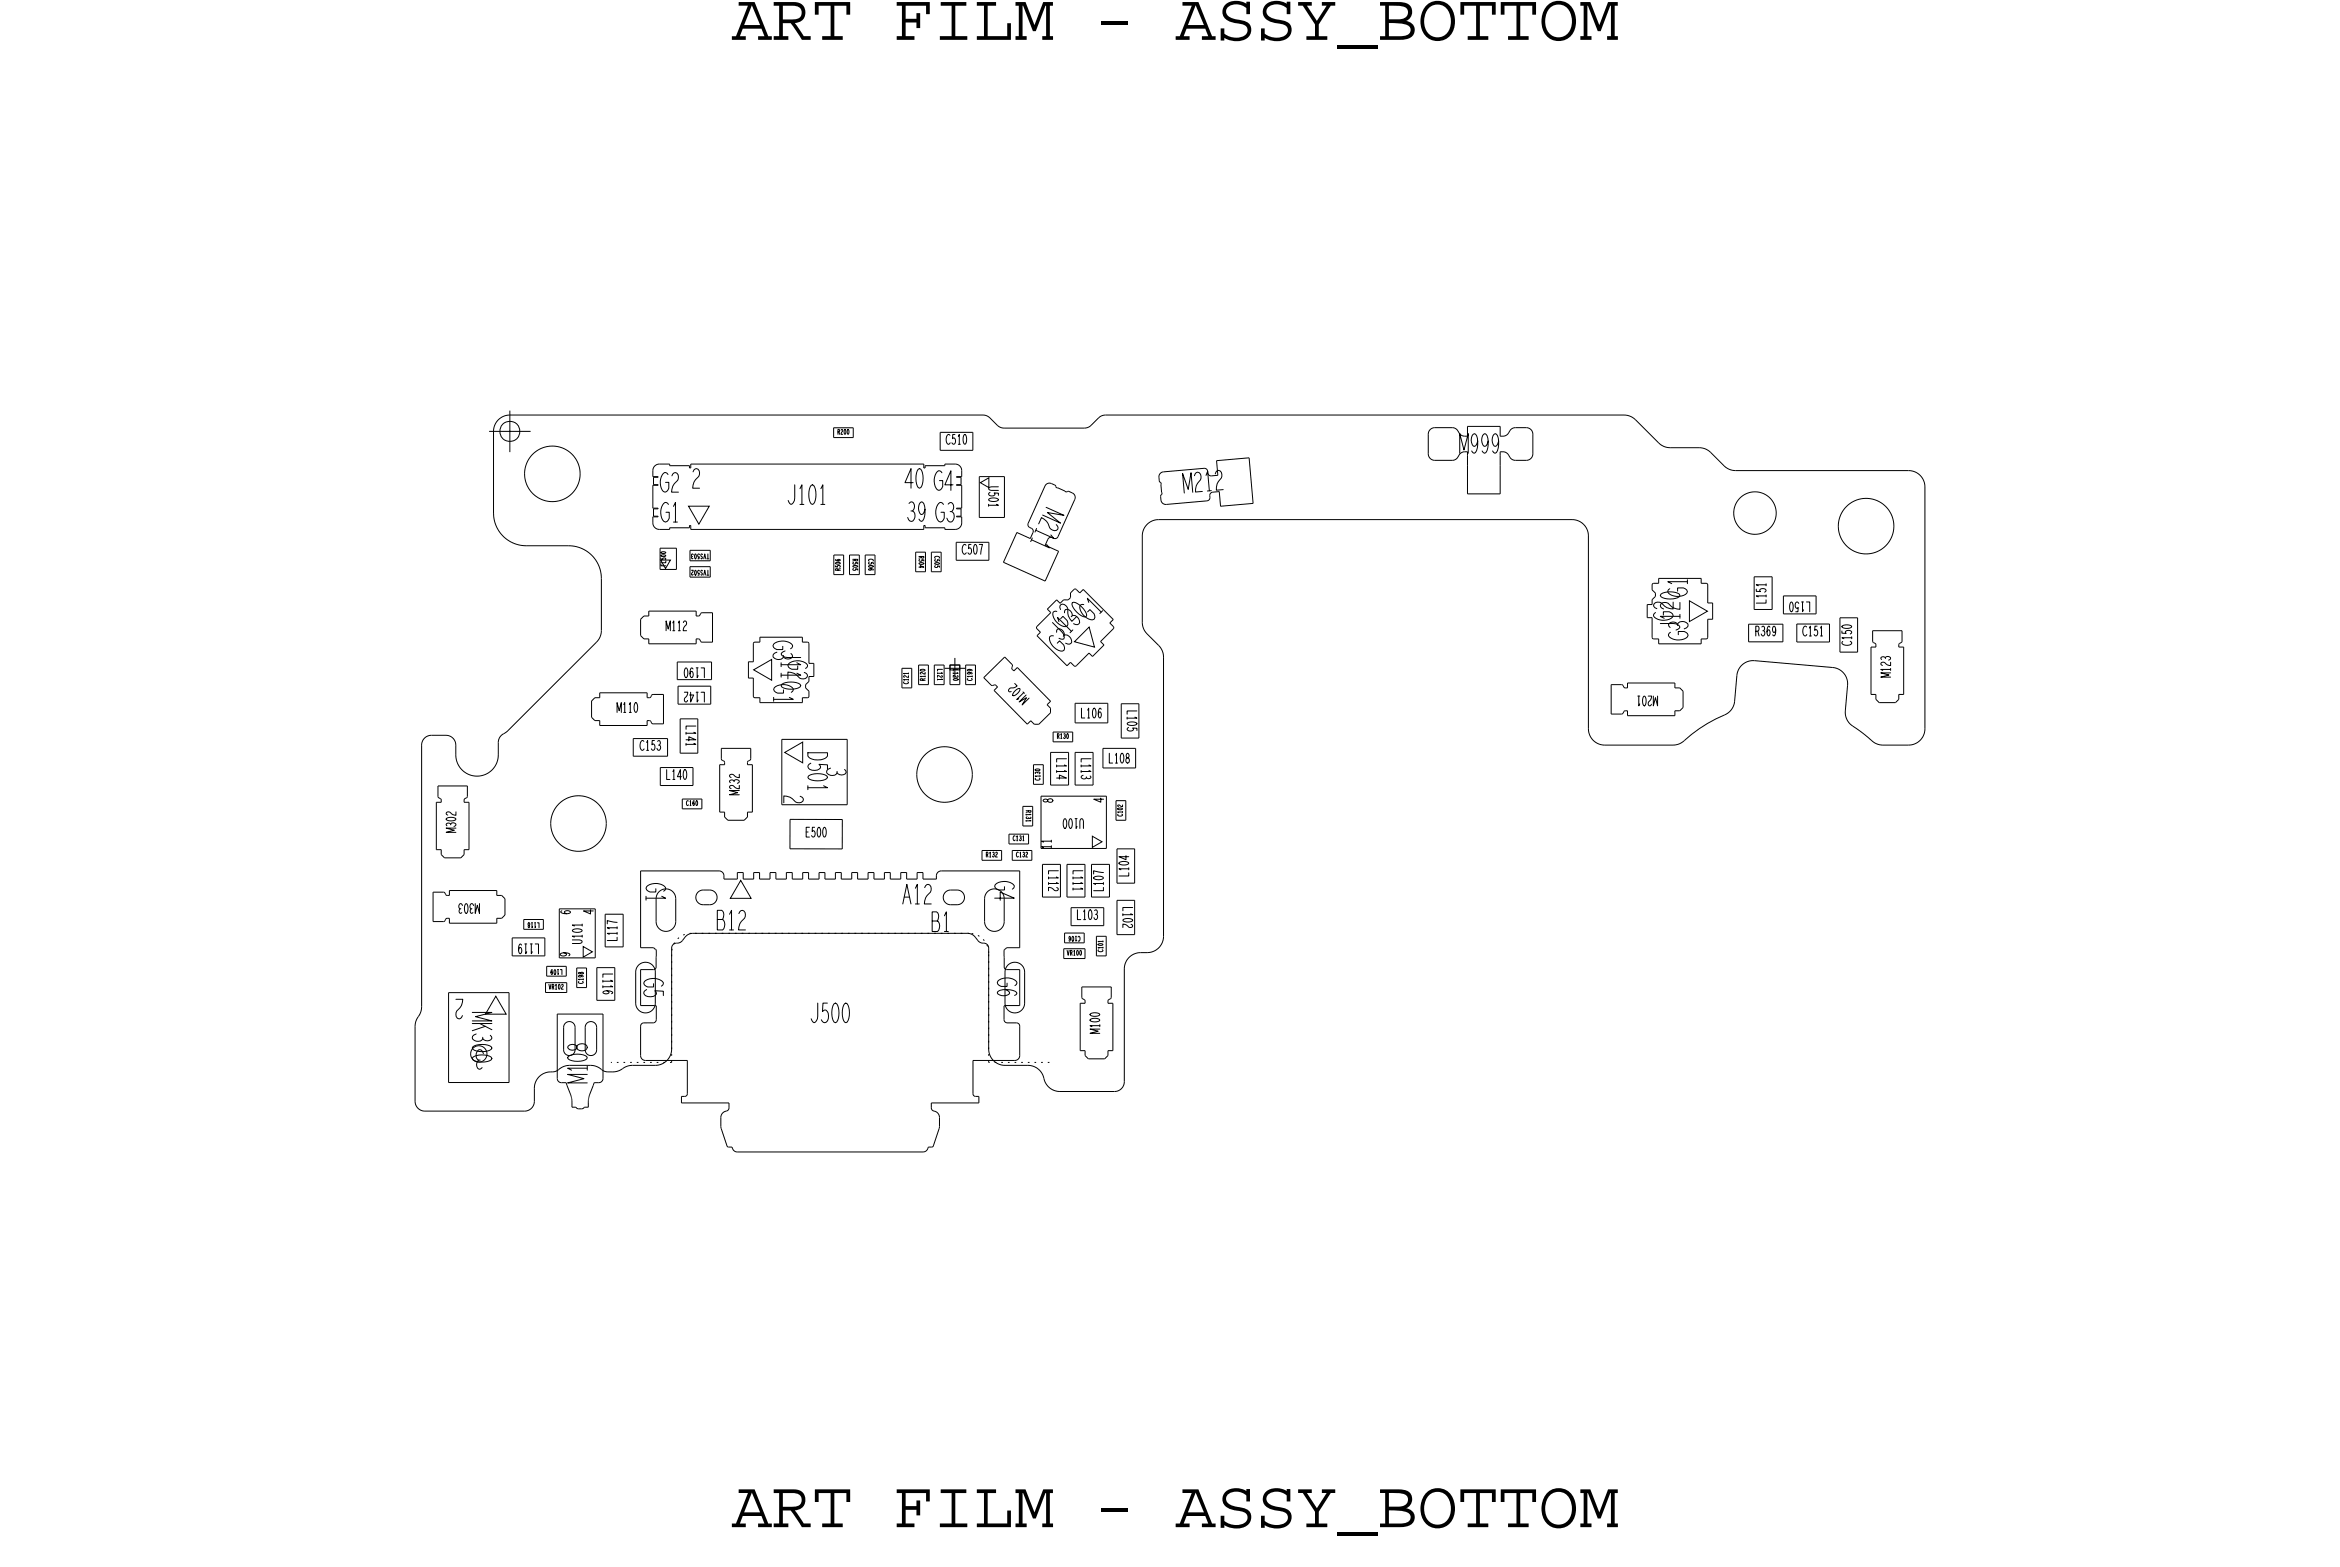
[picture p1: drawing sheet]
<svg xmlns="http://www.w3.org/2000/svg" width="72mm" height="48mm" viewBox="0 0 72 48" stroke-linecap="round" stroke-linejoin="round" font-family="sans-serif">
<defs><g id="words">
<g font-size="2.1">
<text x="22.4" y="1.2">ART FILM - ASSY_BOTTOM</text>
<text x="22.4" y="46.7">ART FILM - ASSY_BOTTOM</text>
</g>
<g font-size=".6">
<text x="20.2" y="15.1">G2</text>
<text x="20.2" y="16">G1</text>
<text x="27.7" y="14.9">40 G4</text>
<text x="27.7" y="16">39 G3</text>
<text x="32" y="15.5" transform="rotate(114 32 15.5)">M211</text>
<text x="36.2" y="15.1" transform="rotate(-5 36.2 15.1)">M212</text>
<text x="44.6" y="13.9">M999</text>
<text x="24.1" y="20.2" transform="rotate(90 24.1 20.2)">G2</text>
<text x="25.3" y="23.5" transform="rotate(90 25.3 23.5)">3</text>
<text x="32.4" y="20" transform="rotate(-45 32.4 20)">G3</text>
<text x="32.4" y="19.7" transform="rotate(-45 32.4 19.7)">J130</text>
<text x="32.5" y="19.3" transform="rotate(-45 32.5 19.3)">G2</text>
<text x="33.4" y="19.1" transform="rotate(-45 33.4 19.1)">G1</text>
<text x="51.2" y="19" transform="rotate(-90 51.2 19)">G2</text>
<text x="21.9" y="28.5">B12</text>
<text x="27.6" y="27.7">A12</text>
<text x="28.5" y="28.5">B1</text>
<text x="14.8" y="32.1" transform="rotate(-180 14.8 32.1)">3</text>
<text x="18" y="33.2" transform="rotate(-90 18 33.2)">M108</text>
</g>
<g font-size=".3">
<text x="31.5" y="21.4" transform="rotate(-135 31.5 21.4)">M102</text>
<text x="33.1" y="23.2" transform="rotate(90 33.1 23.2)">L113</text>
<text x="32.2" y="26" transform="rotate(-90 32.2 26)">11</text>
<text x="32.8" y="26.6" transform="rotate(90 32.8 26.6)">L111</text>
</g>
</g></defs>
<!-- layer: Board Outline -->
<g fill="none" stroke="#000" stroke-width=".03">
<path d="M15.1 13.2v2.5zM15.1 15.7a1 1 0 0 0 1 1M15.6 12.7h14.5zM15.6 12.7l-.3 .1-.2 .4M16.1 16.7h1.3zM17.4 16.7a1 1 0 0 1 1 1M18.4 17.7v1.6zM18.4 19.3l-.1 .3M30.1 12.7l.2 .1M30.3 12.8l.2 .2zM30.5 13l.2 .1M30.7 13.1h2.5z"/>
<path d="M33.4 13l.2-.2zM33.4 13l-.2 .1M33.8 12.7h15.9zM33.8 12.7l-.2 .1M35 16.4v2.6zM35 19l.1 .4M35.1 19.4l.4 .4zM35.5 15.9l-.4 .1-.1 .4M35.5 15.9h12.6zM35.5 19.8l.1 .3M48.1 15.9l.4 .2 .1 .3M48.6 16.4v5.9z"/>
<path d="M49.7 12.7l.3 .1M50 12.8l.7 .8zM50.8 13.6l.3 .1M51.1 13.7h.9zM52 13.7l.3 .1M52.3 13.8l.4 .5zM52.8 14.3l.3 .1M53.1 14.4h5.3zM58.4 14.4l.4 .2 .1 .3M58.9 14.9v7.4zM12.7 31.4v2.3zM12.7 33.7l.1 .2 .2 .1"/>
<path d="M12.9 22.8v8zM12.9 30.8l-.2 .6M13 34h3zM13.2 22.5h.4zM13.2 22.5l-.2 .1-.1 .2M13.6 22.5l.3 .1v.2M13.9 22.8v.3zM13.9 23.1l.2 .4 .5 .2 .4-.1 .2-.5M15.2 22.7v.4zM15.5 22.4l2.8-2.8zM15.5 22.4l-.2 .1-.1 .2M16.3 33.7v.2l-.3 .1"/>
<path d="M16.3 33.3v.4zM16.8 32.8l-.3 .1-.2 .4M16.9 32.8h.1M17.1 32.7h.1M17.2 31.4v.7zM17.2 32.1l.2 .2 .2-.2M17.2 31.4l.2-.1 .2 .1M17.4 32.6l-.5 .2M17.6 31.4v.7zM17.9 31.4v.7zM17.9 32.1l.2 .2 .2-.2M17.9 31.4l.2-.1 .2 .1"/>
<path d="M18.1 32.6l.3 .1M18.3 31.4v.7zM18.4 32.7h.1M18.4 32.7l.2 .1M18.6 32.8h.2zM19.4 32.6h.7zM19.4 32.6l-.6 .2M19.4 29.7l.1-.2 .2-.1 .3 .1 .1 .2M19.5 29.7v1zM19.5 30.7v.2l.2 .1 .3-.1 .1-.2M20.1 29.7v1zM20.1 27.5l.1-.2 .2-.1 .2 .1 .1 .2"/>
<path d="M20.1 27.5v.7zM20.1 28.2l.1 .2 .2 .1 .2-.1 .1-.2M20.5 32.1l-.1 .4-.3 .1M20.6 29v3.1zM20.7 27.5v.7zM20.7 28.9l-.1 .1M20.7 28.9h.1M20.9 28.8l-.2 .1M21 28.7l-.1 .1zM21.2 28.6l-.2 .1M21.2 28.6h8.4zM21.5 27.2h.2z"/>
<path d="M21.5 27.7h.2zM21.5 27.2l-.1 .1-.1 .2 .1 .1 .1 .1M21.7 27.2l.2 .1v.2v.1l-.2 .1M29.1 27.2h.2zM29.1 27.7h.2zM29.1 27.2l-.2 .1v.2v.1l.2 .1M29.3 27.2l.1 .1 .1 .2-.1 .1-.1 .1M29.6 28.6l.2 .1M29.8 28.7l.1 .1zM29.9 28.8l.3 .1 .1 .1M30.1 28.9h.1M30.1 27.5l.1-.2 .2-.1 .2 .1 .1 .2"/>
<path d="M30.1 27.5v.7zM30.1 28.2l.1 .2 .2 .1 .2-.1 .1-.2M30.3 29v3.1zM30.3 32.1l.1 .3 .3 .2M30.7 27.5v.7zM30.7 29.7l.1-.2 .2-.1 .3 .1 .1 .2M30.8 29.7v1zM30.8 30.7v.2l.2 .1 .3-.1 .1-.2M30.8 32.6h.7zM31.4 29.7v1zM31.4 32.6l.4 .2 .3 .5 .3 .1M32.4 33.4h1.7z"/>
<path d="M34.4 33.1l-.1 .2-.2 .1M34.4 29.6v3.5zM34.9 29.1l-.3 .2-.2 .3M34.9 29.1h.2zM35.6 28.7l-.2 .3-.3 .1M35.6 20.1v8.5zM48.6 22.3l.1 .3 .4 .2M49.1 22.8h2.1zM51.5 22.7l-.3 .1M53.1 21.5l-.2 .3-.7 .3-.7 .6M53.1 20.7v.8zM53.7 20.2l-.4 .1-.2 .4"/>
<path d="M53.7 20.2l2.4 .2zM56.1 20.4l.3 .2 .1 .4M56.5 21.8l.1 .4 .7 .5 .3 .1M56.5 21v.8zM57.6 22.8h.8zM58.9 22.3l-.2 .4-.3 .1"/>
<circle cx="16.9" cy="14.5" r=".85"/>
<circle cx="53.7" cy="15.7" r=".65"/>
<circle cx="57.1" cy="16.1" r=".85"/>
<circle cx="17.7" cy="25.2" r=".85"/>
<circle cx="28.9" cy="23.7" r=".85"/>
</g>
<!-- layer: Components -->
<g fill="none" stroke="#000" stroke-width=".03">
<path d="M19.6 18.9h.1zM19.6 18.9v.5zM19.6 19.5h.1zM19.7 18.8h.2zM19.7 19.5h.2zM19.9 18.7v.1zM19.9 18.7h1.4zM19.9 19.5v.2zM19.9 19.7h1.4zM20 15.8h.1zM20 14.9h.1zM20 14.6h.1z"/>
<path d="M20 14.4v.2zM20 15.6h.1zM20 14.9v.6zM20 15.8v.2zM20 16l.2 .2M20.2 14.2h.3zM20.2 16.2h.3zM20.2 14.2l-.2 .2M20.2 17.4h.5zM20.2 16.8v.6zM20.2 16.8h.5zM20.2 17.1h.3l-.1 .3z"/>
<path d="M20.5 14.3h.6zM20.5 14.3h.1M20.5 16.2h.6zM20.5 16.2h.1M20.7 16.8v.6zM21.1 15.5h.6l-.3 .5zM21.1 14.3h.1M21.1 16.1h.1M21.1 16.1v.1zM21.1 16.8v.4zM21.1 16.8h.6zM21.1 17.3v.4z"/>
<path d="M21.1 17.3h.6zM21.1 17.2h.6zM21.1 17.7h.6zM21.1 14.2v.1zM21.1 16.2h7.2zM21.1 14.2h7.2zM21.3 19.5h.1zM21.3 18.7v.1zM21.3 18.8h.1zM21.3 19.5v.2zM21.4 19.5v.1M21.4 18.8h.1"/>
<path d="M21.4 19.6h.1M21.5 18.7h.3zM21.5 18.7l-.1 .1M21.5 19.6h.3zM21.7 16.8v.4zM21.7 17.3v.4zM21.8 18.7v.9zM23 19.7v.6zM23.1 19.6l-.1 .1M23.1 19.6h.2zM23.3 19.5h1.3zM23.3 19.5v.1z"/>
<path d="M24.5 19.5v.1zM24.6 19.6h.1zM24.7 19.6l.1 .1M24.8 19.7v.6zM25.5 13.1h.6zM25.5 13.1v.3zM25.5 13.4h.6zM25.5 17v.6zM25.5 17.6h.3zM25.5 17h.3zM25.8 17v.6zM26 17.6h.3z"/>
<path d="M26 17v.6zM26 17h.3zM26.1 13.1v.3zM26.3 17v.6zM26.5 17.6h.3zM26.5 17v.6zM26.5 17h.3zM26.8 17v.6zM28 16.9v.6zM28 17.5h.3zM28 16.9h.3zM28.3 14.2v.1z"/>
<path d="M28.3 16.1v.1zM28.3 14.3h.1M28.3 14.3h.6zM28.3 16.9v.6zM28.5 17.5h.3zM28.5 16.9v.6zM28.5 16.9h.3zM28.8 13.2h1zM28.8 13.2v.6zM28.8 13.8h1zM28.8 16.9v.6zM28.9 14.2h.3z"/>
<path d="M28.9 14.2h.1M28.9 16.2h.3zM28.9 16.2h.1M29.2 14.2l.2 .2M29.3 16.6h1zM29.3 16.6v.5zM29.3 17.1h1zM29.3 14.9h.1zM29.3 15.8h.1zM29.3 14.6h.1zM29.3 15.6h.1zM29.3 14.8h.1z"/>
<path d="M29.4 14.6v.2zM29.4 15.6v.2zM29.4 16l-.2 .2M29.4 14.4v.2zM29.4 14.9v.7zM29.4 15.8v.2zM29.8 13.2v.6zM30 15.8h.7zM30 14.6v1.2zM30 14.6h.7zM30 14.8l.3-.2v.3zM30.3 16.6v.5z"/>
<path d="M30.7 17.2l1.3 .6zM30.7 14.6v1.2zM31.1 16.3l-.4 .9zM31.1 16.3l.4 .2zM31.7 19.2l.5-.5zM31.7 19.5l.9 .9zM31.7 19.2l.1 .1zM31.7 19.2h.1M31.8 19.3l-.1 .2zM32 14.9l-.5 1.1zM32.2 14.8h.1zM32.2 14.8l-.2 .1"/>
<path d="M32.3 14.8l.1 .1M32.4 14.9l.2 .1zM32.4 16.9l-.4 .9zM32.6 15h.1M32.7 15l.1 .1zM32.8 18.1v.2zM32.8 18.3l-.1 .1zM32.8 15.1l.1 .2M32.9 18l-.1 .1zM32.9 18h.1M32.9 15.3l-.5 1.1zM32.9 18l.1 .1z"/>
<path d="M33 18.1l.1-.1zM33.1 18l1 1zM33.3 20l.1 .1zM33.7 19.6l.1 .1zM33.7 19.6l.4-.4zM34 19.1l.1 .1zM34 19.1l.1-.1zM34.1 19.2h.1M35.5 14.6v.1zM35.5 14.7v.1M35.5 15.2v.1zM35.5 14.8v.3z"/>
<path d="M35.5 15.3l.2 .1M35.5 15.1v.1M35.6 14.4l1.2-.1zM35.6 14.4l-.1 .2M35.7 15.4l1.2-.1zM36.8 14.3l.1 .1M37 15.2l-.1 .1M37.2 14.1l1-.1zM37.2 14.1l.1 .4zM37.3 15v.5zM37.3 15.5l1-.1zM38.2 14l.1 1.4z"/>
<path d="M43.7 13.3v.6zM43.7 13.9l.2 .2M43.9 14.1h.5zM43.9 13.1h.5zM43.9 13.1l-.2 .2M44.4 13.1l.2 .1M44.6 13.2h.1M44.6 13.2l.2 .1M44.9 15.1h1zM44.9 14.2v.9zM44.9 14.2h.1M44.9 13.9v.3z"/>
<path d="M44.9 13v.3zM44.9 13h1zM45.9 14.2h.1M45.9 14.2v.9zM45.9 13v.3zM45.9 13.9v.3zM46 13.8l.2 .1M46.2 13.2l-.2 .1M46.2 13.9v.1zM46.2 13.2h.1M46.2 14l.2 .1M46.4 14.1h.3z"/>
<path d="M46.4 13.1h.3zM46.4 13.1l-.2 .1M46.7 13.1l.2 .2M46.9 13.9l-.2 .2M46.9 13.3v.6zM50.4 18.5v.4zM50.4 18.9h.1zM50.4 18.5h.1zM50.5 17.9v.1zM50.5 18l.2 .1zM50.5 18.3v.2zM50.5 18.9v.6z"/>
<path d="M50.5 19.5l.1 .1M50.5 18.3h.2zM50.6 19.6h.2zM50.6 17.8l-.1 .1M50.6 17.8h.2zM50.7 18.1v.1zM50.8 17.7h1.3zM50.8 17.7v.1zM50.8 19.7h1.3zM50.8 19.6v.1zM51.7 18.4l.5 .3-.5 .3zM52.1 17.7v.1z"/>
<path d="M52.1 19.6v.1zM52.1 19.6h.1zM52.1 17.8h.1zM52.2 17.8l.1 .1M52.3 18.9h.1zM52.3 17.9v.6zM52.3 18.9v.6zM52.3 18.5h.1zM52.3 19.5l-.1 .1M52.4 18.5v.4zM53.5 19.1v.5zM53.5 19.1h1.1z"/>
<path d="M53.5 19.6h1.1zM53.7 18.6h.5zM53.7 17.7v1zM53.7 17.7h.5zM54.2 17.6v1zM54.6 19.1v.5zM54.6 18.2h1zM54.6 18.8h1zM54.6 18.2v.6zM55 19.1h1zM55 19.1v.5zM55 19.6h1z"/>
<path d="M55.6 18.2v.6zM56 19.1v.5zM56.3 20h.5zM56.3 18.9v1.1zM56.3 18.9h.5zM56.8 18.9v1.1zM57.2 19.8v1.4zM57.2 19.8h.2zM57.3 19.3v.3zM57.3 19.3h.9zM57.3 19.6v.1M57.4 19.7h.1"/>
<path d="M57.4 19.7v.1zM58.1 19.7v.1zM58.1 19.8h.1zM58.2 19.7h.1M58.1 19.7h.1M58.2 19.6v.1M58.2 19.3v.3zM58.2 19.8v1.4zM13.3 27.3v.9zM13.3 27.3h.3zM13.3 28.2h.3zM13.4 24.5h.1z"/>
<path d="M13.4 24.6v1.4zM13.4 26h.1zM13.4 24.1v.3zM13.4 24h.9zM13.4 24.4h.1M13.5 24.4h.1M13.5 24.4v.1M13.5 24.5h.1M13.5 26v.1zM13.5 26.2h.1zM13.6 27.3h.1M13.6 26.2h.5z"/>
<path d="M13.6 28.2h.1M13.6 28.1h.1M13.6 27.4h.1M13.7 28.1h.1zM13.7 27.4h.1zM13.7 28.1h-.1M13.7 30.4h1.9zM13.7 30.4v2.7zM13.7 33.1h1.9zM13.8 28.1v.1zM13.8 27.3v.1zM13.8 27.3h1.4z"/>
<path d="M13.8 28.2h1.4zM14.2 24.5v.1zM14.2 24.5h.2zM14.2 26v.1zM14.2 26.1l-.1 .1zM14.2 26h.2zM14.3 24.4h.1M14.2 24.4v.1M14.3 24v.4zM14.4 24.5v1.5zM15.2 30.5l.3 .5h-.6zM15.2 28.1v.1z"/>
<path d="M15.2 27.3v.1zM15.2 27.4h.1zM15.2 28.1h.2zM15.4 27.4v.1zM15.5 28l-.1 .1zM15.5 27.5v.5zM15.6 30.4v2.7zM15.7 28.7h1zM15.7 29.2h1zM15.7 28.7v.5zM16 28.1h.6zM16 28.1v.3z"/>
<path d="M16 28.4h.6zM16.6 28.1v.3zM16.7 28.7v.5zM16.7 30.1h.6zM16.7 30.1v.3zM16.7 30.4h.6zM16.7 29.6h.6zM16.7 29.6v.3zM16.7 29.9h.6zM17 31h1.5zM17.1 31v2zM17.1 33l.1 .1"/>
<path d="M17.1 29.3h1.1zM17.1 27.8v1.5zM17.1 27.8h1.1zM17.2 33.1h.1zM17.3 33.1v.1zM17.3 29.6v.3zM17.3 30.1v.3zM17.3 33.2l.2 .3zM17.5 33.5h.1M17.5 33.6h.1M17.5 33.7h.1M17.5 33.7v.2z"/>
<path d="M17.5 33.9h.1zM17.6 33.9h.1M17.6 29.6v.6zM17.6 30.2h.3zM17.6 29.6h.3zM17.7 33.9h.1zM17.8 29l.3 .1-.3 .2zM17.9 33.9h-.1M17.9 33.9h.1zM17.9 29.6v.6zM18 33.7v.2zM18 33.7h.1"/>
<path d="M18 33.6h.1M18 33.5h.1M18.1 21.4h.1zM18.1 21.5v.4zM18.1 22h.1zM18.2 33.2l-.2 .3zM18.2 33.1h.1zM18.2 21.4h.1zM18.2 22h.2zM18.2 27.8v1.5zM18.3 30.6h.5zM18.3 29.6v1z"/>
<path d="M18.3 29.6h.5zM18.4 21.2v.2zM18.4 22.1v.1zM18.4 21.2h1.4zM18.4 22.2h1.4zM18.4 33l-.1 .1M18.5 31v2zM18.5 28h.6zM18.5 29h.6zM18.5 28v1zM18.7 32.5h.1M18.8 29.6v1z"/>
<path d="M18.9 32.5h.1M19.1 28v1zM19.1 32.5h.1M19.3 32.5h.1M19.4 22.6v.5zM19.4 22.6h1zM19.4 23.1h1zM19.5 32.5h.1M19.6 29.7h.4zM19.6 26.7v2.3zM19.6 29h.4zM19.6 29.7v1.1z"/>
<path d="M19.6 30.8h.4zM19.6 31.4v.9zM19.6 32.3l.2 .1M19.6 26.7h2.4zM19.7 32.5h.1M19.7 31.3h.3zM19.7 31.3l-.1 .1M19.8 32.4h1.2zM19.8 22h.1zM19.8 21.2v.1zM19.8 21.4h.1zM19.8 22v.2z"/>
<path d="M19.9 22v.1M19.9 32.5h.1M19.9 21.3h.1M19.9 22.1h.1M20 21.2h.3zM20 21.2l-.1 .1M20 22.2h.3zM20 29l.1 .1zM20 30.8h.1M20.1 29h.1M20.1 29.1h.1M20.1 29.3v.3z"/>
<path d="M20.1 29.6l-.1 .1M20.1 31.2l-.1 .1M20.1 29.1v.2zM20.1 30.8v.4zM20.1 29.3h.1M20.1 32.5h.1M20.2 23.5h1zM20.2 23.5v.5zM20.2 24h1zM20.3 32.5h.1M20.3 21.2v.9zM20.4 22.6v.5z"/>
<path d="M20.6 32.5h.1M20.6 29.3h.1M20.6 29.5h.1M20.6 29.7h.1M20.6 29.9h.1M20.6 30.1h.1M20.6 30.3h.1M20.6 30.5h.1M20.6 30.7h.1M20.6 30.9h.1M20.6 31.1h.1M20.6 31.3h.1"/>
<path d="M20.6 31.5h.1M20.6 31.7h.1M20.6 31.9h.1M20.6 32.1h.1M20.6 32.3h.1M20.6 29h.1M20.6 28.8h.1M20.7 20.3v.5zM20.7 20.3h1.1zM20.7 20.8h1.1zM20.8 28.7h.1M20.7 21h1z"/>
<path d="M20.7 21.5h1zM20.7 21v.5zM20.8 23h.6zM20.8 22h.6zM20.8 22v1zM20.9 33.5v.3zM20.9 33.8h1.4zM20.9 33.5h.1zM20.9 24.5h.6zM20.9 24.5v.2zM20.9 24.8h.6zM21 28.6h.1"/>
<path d="M21 32.4v1.1zM21 33.5h.1M21.2 28.6h.1M21.2 23.5v.5zM21.3 28.6h.1M21.4 22v1zM21.5 28.6h.1M21.5 24.5v.3zM21.7 28.6h.1M21.7 21v.5zM21.8 20.3v.5zM22 26.6l.1 .2"/>
<path d="M22 23.4v1.4zM22 23.4h.2zM22 24.8h.2zM22.1 34.2v.3zM22.1 34.5h.1M22.1 34.5l.1 .6zM22.1 22.9v.3zM22.1 22.9h.9zM22.1 23.2v.1M22.1 23.3h.1M22.2 26.8v.1zM22.2 26.9h.4z"/>
<path d="M22.2 24.9v.1zM22.2 23.3v.1zM22.2 25l.1 .1zM22.2 35.1h.1M22.3 25.1h.5zM22.3 35.1h.1zM22.3 33.9l-.2 .3M22.3 33.8v.1zM22.4 35.1v.1zM22.4 35.2h.2M22.6 35.2h5.6zM22.6 26.7v.2z"/>
<path d="M22.6 26.7h.1zM22.7 26.9l.3 .6h-.7zM22.7 26.7v.2zM22.7 26.9h.4zM22.9 23.3v.1zM22.9 23.4h.1zM22.9 24.8v.2zM22.9 25l-.1 .1zM22.9 24.8h.1zM22.9 23.3h.1M22.9 20.3v.4zM22.9 20.7h.1z"/>
<path d="M22.9 20.3h.1zM23 23.2l-.1 .1M23 22.9v.3zM23 23.4v1.4zM23 20.7v.6zM23 21.3l.1 .1M23.1 20.5l.5-.3v.6zM23.1 26.7v.2zM23.1 26.7h.1zM23.1 28.6h.1M23.1 21.4h.1zM23.2 26.9h.4z"/>
<path d="M23.2 26.7v.2zM23.3 21.4v.1zM23.3 21.5h1.3zM23.4 28.6h.1M23.6 28.6h.1M23.6 26.7v.2zM23.6 26.7h.1zM23.8 28.6h.1M23.7 26.7v.2zM23.7 26.9h.4zM24 28.6h.1M23.9 24.6h2z"/>
<path d="M23.9 22.6v2zM23.9 22.6h2zM24 23l.6-.3v.6zM24.1 26.7v.2zM24.1 26.7h.1zM24.2 28.6h.1M24.2 26h1.6zM24.2 25.1v.9zM24.2 25.1h1.6zM24.2 26.7v.2zM24.2 26.9h.4zM24.4 28.6h.1"/>
<path d="M24.6 28.6h.1M24.5 21.4h.2zM24.6 21.4v.1zM24.6 26.7v.2zM24.6 26.7h.1zM24.6 21.1h.2zM24.6 20.9v.2zM24.6 20.9h.2zM24.8 28.6h.1M24.7 26.7v.2zM24.7 26.9h.4zM24.8 21.3l-.1 .1"/>
<path d="M24.8 21.1v.2zM24.8 20.7v.2zM24.8 20.7h.1zM24.8 20.3h.1zM24.9 20.3v.4zM25 28.6h.1M25.1 26.7v.2zM25.1 26.7h.1zM25.2 28.6h.1M25.2 26.7v.2zM25.2 26.9h.4zM25.4 28.6h.1"/>
<path d="M25.6 28.6h.1M25.6 26.7v.2zM25.6 26.7h.1zM25.8 28.6h.1M25.7 26.7v.2zM25.7 26.9h.4zM25.8 25.1v.9zM25.9 22.6v2zM26 28.6h.1M26.1 26.7v.2zM26.1 26.7h.1zM26.2 28.6h.1"/>
<path d="M26.2 26.7v.2zM26.2 26.9h.4zM26.4 28.6h.1M26.6 28.6h.1M26.6 26.7v.2zM26.6 26.7h.1zM26.7 26.7v.2zM26.7 26.9h.4zM26.8 28.6h.1M27 28.6h.1M27.1 26.7v.2zM27.1 26.7h.1z"/>
<path d="M27.2 28.6h.1M27.2 26.7v.2zM27.2 26.9h.4zM27.4 28.6h.1M27.6 26.7v.2zM27.6 26.7h.1zM27.6 28.6h.1M27.6 20.4v.7zM27.6 21.1h.3zM27.6 20.4h.3zM27.7 26.9h.4zM27.7 26.7v.2z"/>
<path d="M27.8 28.6h.1M27.9 20.4v.7zM28 28.6h.1M28.1 26.7v.2zM28.1 26.7h.1zM28.1 20.3v.7zM28.1 20.9h.3zM28.1 20.3h.3zM28.2 28.6h.1M28.2 26.7v.2zM28.2 26.9h.5zM28.4 35.2h-.2"/>
<path d="M28.4 35.1v.1zM28.4 35.1h.1zM28.4 20.3v.6zM28.5 33.8v.1zM28.5 33.8h1.4zM28.5 33.9l.2 .3M28.6 35.1h-.1M28.6 20.9h.3zM28.6 20.3v.7zM28.6 20.3h.3zM28.7 26.8v.1zM28.7 34.5l-.1 .6z"/>
<path d="M28.7 34.5h.1M28.7 34.2v.3zM28.8 26.7h2.4zM28.8 26.7l-.1 .1M28.9 20.3v.6zM28.9 20.4h.6zM29.1 20.9h.3zM29.1 20.3v.7zM29.1 20.3h.3v.2h-.3zM29.1 20.3h.3zM29.2 20.1v.7zM29.4 20.3v.6z"/>
<path d="M29.4 28.6h.1M29.5 20.3v.7zM29.5 20.9h.3zM29.5 20.3h.3zM29.7 28.6h.1M29.8 28.6h.1M29.8 32.5v1zM29.8 32.4h1.2zM29.8 33.5l.1 .1M29.8 20.3v.6zM29.9 33.5h.1zM30 28.7h.1"/>
<path d="M30 33.5v.3zM30 26h.6zM30 26v.3zM30 26.3h.6zM30.1 28.8h.1M30.1 20.7l.6-.6zM30.1 20.7l.2 .3zM30.2 29h.1M30.3 29.2h.1M30.3 32.5h.1M30.3 29.3h.1M30.3 29.5h.1"/>
<path d="M30.3 29.7h.1M30.3 29.9h.1M30.3 30.1h.1M30.3 30.3h.1M30.3 30.5h.1M30.3 30.7h.1M30.3 30.9h.1M30.3 31.1h.1M30.3 31.3h.1M30.3 31.5h.1M30.3 31.7h.1M30.3 31.9h.1"/>
<path d="M30.3 32.1h.1M30.3 32.3h.1M30.3 21h.1M30.4 21h.1M30.4 21.1l.1-.1zM30.4 21.1l1 1.1zM30.5 32.5h.1M30.5 21h.1M30.7 32.5h.1M30.6 26v.3zM30.7 29.3h.1M30.7 29.1v.2z"/>
<path d="M30.7 30.8v.4zM30.7 31.2l.1 .1M30.7 29.3v.3zM30.7 29.6l.1 .1M30.7 29h.1M30.7 29v.1M30.7 20.1l.3 .2zM30.8 29h.1M30.8 30.8h.4zM30.8 30.8h-.1M30.8 29h.4zM30.8 29.7h.1"/>
<path d="M30.8 29.7h.4zM30.8 31.3h.1M30.8 31.3h.3zM30.9 32.5h.1M30.9 25.5h.6zM30.9 25.5v.3zM30.9 25.8h.6zM31 20.4v.1M31 20.3v.1M31 26h.6zM31 26v.3zM31 26.3h.6z"/>
<path d="M31 20.5h.1M31 20.4h.1M31 20.5l.1-.1zM31.1 32.5h.1M31.1 31.3l.1 .1M31.1 20.4l1 1.1zM31.2 26.7v2.3zM31.2 29.7v1.1zM31.2 31.4v.9zM31.2 32.3l-.1 .1M31.3 32.5h.1M31.3 25.3h.3z"/>
<path d="M31.3 24.7v.6zM31.3 24.7h.3zM31.4 22.2l.1-.1zM31.5 32.5h.1M31.5 25.5v.3zM31.5 22.1l.1 .1zM31.6 26v.3zM31.6 24.7v.6zM31.6 23.4v.6zM31.6 24h.3zM31.6 23.4h.3zM31.6 22.2h.2z"/>
<path d="M31.7 32.5h.1M31.8 22.2l.3-.4zM31.9 26h2zM31.9 24.4v1.6zM31.9 24.4h2zM31.9 32.5h.1M31.9 27.4h.5zM31.9 26.5v1zM31.9 26.5h.5zM31.9 23.4v.6zM32 21.6l.1 .1zM32 21.6l.1-.1z"/>
<path d="M32.1 32.5h.1M32.1 21.7v.1zM32.1 24h.6zM32.1 23v1zM32.1 23h.6zM32.2 22.4h.6zM32.2 22.4v.3zM32.2 22.7h.6zM32.4 26.4v1zM32.5 29h.7zM32.5 29v.3zM32.5 29.3h.7z"/>
<path d="M32.6 28.6h.6zM32.6 28.6v.3zM32.6 28.9h.6zM32.6 27.4h.6zM32.6 26.5v1zM32.6 26.5h.6zM32.6 20.4l.2-.1zM32.7 23v1zM32.8 20.3l.1 .1zM32.8 27.8h1zM32.8 27.8v.5zM32.8 28.3h1z"/>
<path d="M32.8 22.4v.3zM32.9 20.4h.1M32.9 24h.5zM32.9 23v1zM32.9 21.5h1zM32.9 23h.5zM32.9 21.5v.6zM32.9 22.1h1zM32.9 20.4l.4-.4zM33.1 30.7h.1zM33.1 30.7v1.5zM33.1 32.2h.1z"/>
<path d="M33.1 30.2v.3zM33.1 30.2h.9zM33.1 30.5v.1M33.2 30.6h.1M33.2 28.6v.3zM33.2 26.4v1zM33.2 29v.3zM33.2 30.6v.1zM33.2 32.2v.1zM33.2 32.3l.1 .1zM33.3 32.4h.5zM33.4 27.4h.5z"/>
<path d="M33.4 26.5v1zM33.4 26.5h.5zM33.4 25.6l.3 .2-.3 .1zM33.4 20.1l.4-.4zM33.4 23v1zM33.5 28.7v.6zM33.5 29.2h.3zM33.5 28.7h.3zM33.7 22.9h1zM33.7 22.9v.6zM33.7 23.5h1zM33.8 27.8v.5z"/>
<path d="M33.8 28.6v.6zM33.9 24.4v1.6zM33.9 21.5v.6zM33.9 30.6v.1zM33.9 30.7h.2zM33.9 32.2v.1zM33.9 32.3l-.1 .1zM33.9 32.2h.2zM34 30.6h.1M33.9 30.6h.1M33.9 26.4v1zM34 30.5v.1"/>
<path d="M34 30.2v.3zM34.1 30.7v1.5zM34.1 24.5v.6zM34.1 25.1h.3zM34.1 24.5h.3zM34.2 27h.5zM34.2 28.6h.5zM34.2 26v1zM34.2 26h.5zM34.2 27.6v1zM34.2 27.6h.5zM34.3 22.6h.5z"/>
<path d="M34.3 21.5v1.1zM34.3 21.5h.5zM34.4 24.5v.6zM34.7 26v1zM34.7 27.6v1zM34.7 22.9v.6zM34.8 21.5v1.1zM49.3 21v.8zM49.3 20.9h.3zM49.3 21.8h.3zM49.6 20.9l.1 .1M49.7 21.8h-.1"/>
<path d="M49.7 21h.1M49.7 21.8h.1M49.7 21.7h.1zM49.7 21.1h.1zM49.7 21.7v.1M49.8 21.8v.1zM49.8 20.9v.2zM49.8 20.9h1.4zM49.8 21.9h1.4zM51.2 21.7v.2zM51.2 20.9v.1zM51.2 21.1h.2z"/>
<path d="M51.2 21.7h.2zM51.4 21.1h.1zM51.5 21.6l-.1 .1zM51.5 21.1v.5zM57.2 21.2h.2zM57.4 21.3v.1zM57.4 21.4l.1 .1zM57.5 21.5h.5zM58.1 21.2v.2zM58.1 21.4l-.1 .1zM58.1 21.2h.1z"/>
</g>
<!-- layer: Text -->
<g fill="none" stroke="#000" stroke-width=".03">
<path d="M20.2 17.3h.2M20.2 17.1h.1M20.2 16.9h.2zM20.2 17h.2zM20.3 17.3h.1M20.4 17.2h-.2M20.4 19.3v-.3v.2l.1-.2v.3M20.4 14.5a.29 .29 0 0 0-.2 .3 .29 .29 0 0 0 .2 .2l.1-.2h-.1M20.5 15.4h-.1a.29 .29 0 0 0-.2 .3 .29 .29 0 0 0 .2 .3l.1-.3h-.1M20.6 14.6l.1-.1 .1 .1-.3 .5h.3M20.6 19.3h.1M20.6 19.1v-.1v.3"/>
<path d="M20.6 15.5l.1-.1v.6M20.8 19.3h.1M20.8 19.1v-.1v.3M20.9 19l.1 .1-.1 .2h.1M21.2 17.5v.1M21.2 14.4l.1-.1 .1 .2-.2 .4h.2M21.2 17v.1M21.3 17.5v.1zM21.3 17v.1zM21.4 17.5v.1M21.4 17v.1M21.5 17.5l-.1 .1"/>
<path d="M21.5 17l-.1 .1M21.5 17.6l.1-.1v.1M21.5 17.1l.1-.1v.1M21.6 17.6h.1M21.6 17.1h.1M21.7 17v.1M21.7 17.5v.1M23.8 20h-.1a.14 .14 0 0 0 .1 .2 .14 .14 0 0 0 .2-.1M24 19.8v.1l-.3-.1a.2 .2 0 0 1 .1-.2 .2 .2 0 0 1 .2 0l.2 .1v.2M24 19.9l-.1 .1 .1 .1h.5M24.2 20a.13 .13 0 0 1-.1 .2 .13 .13 0 0 1-.1-.1M24.3 14.8v.5l-.1 .1-.1-.1"/>
<path d="M24.5 15.4h.1M24.5 15v-.2v.6M24.8 14.9a.34 .34 0 0 1 0 .5l-.1-.3zM25.1 15l.1-.2v.6M25.1 15.4h.1M25.6 17.3l.1 .1M25.6 17.2h.1zM25.6 17.1h.1l-.1 .1M25.6 13.2l.1-.1-.1 .2M25.6 17.5v-.1l.1 .1M25.7 13.2v.1M25.7 17.4h-.1"/>
<path d="M25.7 13.2l.1 .1M25.8 13.1l.1 .2zM25.9 13.1v.2zM26.1 17.1h.1M26.1 17.3h.1zM26.1 17.4h.1M26.1 17.2l.1 .1M26.2 17.1l-.1 .1M26.6 17.3h.1zM26.6 17.2l.1 .1M26.6 17.4h.1M26.7 17.2l-.1-.1v.1"/>
<path d="M27.8 15.4a.13 .13 0 0 1 .2 .1 .13 .13 0 0 1-.1 .1M27.9 14.8h-.2l.2-.5v.6M28.1 14.4a.34 .34 0 0 1 0 .5l-.1-.3zM28.1 17.4h.2l-.1-.1v.1M28.1 17l.2 .1-.1-.1M28.1 17.2h.2zM28.1 17.1l.2 .1M28.2 17.1h-.1M28.3 15.6l-.1 .1a.18 .18 0 0 1-.1-.1 .18 .18 0 0 1 .1-.2h.1a.36 .36 0 0 1-.1 .5h-.1M28.6 17.2h.1zM28.6 17.3l.1 .1M28.6 17.1l.1 .1"/>
<path d="M28.7 17.1v-.1l-.1 .1M29.1 13.3a.12 .12 0 0 0-.2 .1 .12 .12 0 0 0 .2 .1M29.2 13.3l-.1 .1h.1v.2l-.1-.1M29.3 13.6h.1M29.3 13.4l.1-.1v.3M29.5 13.3l.1 .1-.1 .2zM29.6 16.7a.12 .12 0 0 0-.2 .1 .12 .12 0 0 0 .2 .1M29.7 16.7l-.1 .1h.1v.1h-.1M29.8 16.7l.1 .1-.1 .2zM30 16.7h.1l-.1 .3M30.2 15.4v.1M30.3 15.3h.2h-.1z"/>
<path d="M30.3 15.1v.1h.1v-.1l.1 .1M30.5 15.4v.1h-.3M30.5 14.9l-.3 .1h.3M32 15.5l.6 .3-.6-.1 .4 .3-.5-.2M44.7 13.9v-.6l.1 .5 .1-.5v.6M45.2 13.5v.1a.18 .18 0 0 1-.2-.1 .18 .18 0 0 1 .1-.2h.1a.36 .36 0 0 1-.1 .5h-.1M45.5 13.5v.1a.18 .18 0 0 1-.2-.1 .18 .18 0 0 1 .2-.2 .36 .36 0 0 1-.1 .5h-.1M45.9 13.5l-.1 .1a.18 .18 0 0 1-.1-.1 .18 .18 0 0 1 .1-.2 .36 .36 0 0 1-.1 .5M50.7 18.7l-.1 .1a.29 .29 0 0 0 .3 .2 .29 .29 0 0 0 .3-.2l-.3-.1v.1M50.8 19.1h.5l.1 .1-.1 .1M50.8 18.2l.1-.1a.31 .31 0 0 1 .5 .2h-.1a.31 .31 0 0 1-.5-.1zM51.1 18h-.1a.29 .29 0 0 0 .3 .3 .29 .29 0 0 0 .3-.2l-.3-.1v.1"/>
<path d="M51.1 19.3v.1a.29 .29 0 0 0 .2 .2 .29 .29 0 0 0 .3-.2l-.2-.1v.1M51.2 18.4v.2l-.5-.2-.1 .1 .1 .1M51.3 19.1a.13 .13 0 0 0-.1-.1 .13 .13 0 0 0-.1 .2M51.3 19.1a.14 .14 0 0 1 .2-.1 .14 .14 0 0 1 .1 .2h-.1M51.6 17.8h-.6l.1 .1M51.6 17.7v.2M53.7 19.3h.1v-.1h-.1v.3M53.7 18l.2 .1v-.1h.1v.1M53.8 19.3v.2M53.9 19.2h.1v.1M53.9 19.3l.1 .1h-.1M54 18.4v.1h-.3"/>
<path d="M54 17.9h-.3h.1M54 18.2h-.3l.1 .1M54 18.2v.1M54.2 19.2l-.1 .1v.2v-.2M54.3 19.3v-.1v.1l-.1 .1M54.8 18.4l.1 .1-.1 .2zM55 18.5l-.1-.1v.2h.1l-.1 .1M55.1 18.4h.1M55.2 18.4v.3M55.3 18.4h.1v.3M55.3 19.2a.12 .12 0 0 0-.1 .1 .12 .12 0 0 0 .1 .1M55.4 19.5h.1"/>
<path d="M55.4 19.2v.3M55.6 19.2l-.1 .1h.1v.1h-.1M55.7 19.2v.3M55.7 19.5h.1M56.4 19.3l.1 .1v-.1h.1v.1M56.4 19.2h.3h-.2zM56.6 19.6a.12 .12 0 0 1-.1 .2 .12 .12 0 0 1-.1-.2M56.7 19.5h-.3M13.7 25l.2 .1h-.1zM13.7 25.3v-.1h.2v.1M13.9 30.6h.3l-.3 .4 .1 .2 .1-.1M14 25.3h-.3l.2 .1-.2 .1h.3"/>
<path d="M14 24.8v.1l-.3-.1v.1M14.1 27.8v.1M14.2 27.7h-.1v.1M14.2 27.7l.1 .1v.1zM14.5 31h.6l-.6 .1 .6 .1h-.6M14.5 31.3h.6M14.5 32.4l.1-.1a.31 .31 0 0 1 .4 .1l-.1 .1a.31 .31 0 0 1-.4-.1zM14.5 32h.1a.31 .31 0 0 1 .4 .1l-.1 .1a.31 .31 0 0 1-.4-.2zM14.5 27.7h-.1v.2h.1M14.5 27.6v.3l.1-.2 .1 .2v-.3M14.6 31.6l-.1 .1a.14 .14 0 0 0 .1 .2 .14 .14 0 0 0 .2-.2M14.6 32.4a.13 .13 0 0 0 0 .2 .13 .13 0 0 0 .2 .1"/>
<path d="M14.7 31.3l.4 .2M14.9 31.4l-.4 .1M15 31.7a.13 .13 0 0 1-.1 .2 .13 .13 0 0 1-.1-.1M16 28.9l-.1 .1v.2v-.2v.1M16.1 28.9h.1M16.1 28.9v.3v-.1M16.2 28.2v.2zM16.2 28.9h.1M16.3 28.9v.3v-.1M16.3 28.2v.2M16.4 28.2v.2M16.4 28.9h.1v.3"/>
<path d="M16.4 28.2l.1 .2M16.8 30.1v.2l.1-.2M16.9 30.2v-.1v.2M16.9 29.7v.1M16.9 30.2v.1M17 29.7v.1zM17 30.2v.1M17.1 29.7v.1M17.1 30.1v.2zM17.1 29.7l.1 .1M17.2 30.1v.2M17.2 27.9l.1 .1 .2-.1h-.2v.1"/>
<path d="M17.3 29.2h-.2h.2h.1M17.4 32a.15 .15 0 0 0 .1 .1 .15 .15 0 0 0 .2-.1h.3a.19 .19 0 0 1-.3 .2 .19 .19 0 0 1-.1-.2zM17.4 32.3h.1a.31 .31 0 0 1 .4 .1l-.1 .1a.31 .31 0 0 1-.4-.2zM17.5 28.8h.3l-.3 .1M17.5 28.5h.3h-.2zM17.7 29.8h.1zM17.8 29.8l-.1 .1h.1M17.8 28.3h-.3h.1M17.8 28.6h-.3l.1 .1M17.8 28.3h.1M17.8 28.6v.1M17.8 30v.1l-.1-.1"/>
<path d="M17.8 30h-.1M18 32.7h-.6h.1M18 32.9h-.6l.5 .1-.5 .1h.6M18.1 27.8v.2l-.2-.1h.3M18.4 30v.1M18.6 30.3v.1h-.2l.2-.1 .1 .1M18.7 30.2h-.3M18.7 30h-.3M18.7 29.8h-.3v.1M18.9 21.8v-.3v.2l.1-.2v.3M18.9 28.7v.1h-.3M18.9 28.2h-.3v.1"/>
<path d="M18.9 28.4h-.3M18.9 28.6h-.3M18.9 28.4h.1M18.9 28.5v.1M19.1 21.6v-.1v.3M19.1 21.8h.1M19.3 21.8h.1M19.3 21.6v-.1v.3M19.4 21.5l.1 .1v.2zM19.7 22.7a.12 .12 0 0 0-.1 .1 .12 .12 0 0 0 .1 .1M19.8 27.4v.1M19.8 22.7v.3"/>
<path d="M19.8 23h.1M19.8 30.3h-.1a.15 .15 0 0 0 .2 .2 .15 .15 0 0 0 .1-.2h.3v.2M20 30.1v.1h-.2a.2 .2 0 0 1 0-.3 .2 .2 0 0 1 .3 .1l.2 .1-.1 .1M20 22.7l-.1 .1h.1v.1h-.1M20.1 27.2v.1h-.3a.2 .2 0 0 1 .1-.3 .2 .2 0 0 1 .3 0l.2 .2-.1 .1M20.1 22.7h.1v.2h-.1M20.2 27.4l.2 .1h-.6M20.4 23.6v.3h.1M20.6 23.9h.1M20.6 23.6v.3M20.9 23.8h-.2l.1-.2v.3M20.9 23.6l.1 .1v.2z"/>
<path d="M20.9 21.2h.1l-.1 .2h.1M21 20.4v.1v.2zM21 22.6h.3l-.2-.1v.2M21 22.4v.1M21 22.7v.1M21.1 24.5l-.1 .1h.1M21.1 24.5v.2M21.1 21.2v.3l.1-.2h-.1M21.2 20.5l-.1 .1 .1 .1v-.2l-.1 .1M21.2 22.7l.1 .1h-.3M21.2 22.4h.1h-.3M21.2 24.5v.2v-.1"/>
<path d="M21.3 22.2h-.3v.1M21.3 20.4h.1M21.3 21.2h.1M21.3 24.5v.2zM21.3 20.4v.3h.1M21.3 21.2v.3l.1-.1M21.5 20.4h.1v.3M21.5 21.2h.1v.3M21.9 28.1l.2 .1v.3h-.2v-.6h.2v.2M22.3 28l.1-.1v.6M22.3 24l.1-.1h.2v.1M22.6 28l.1-.1 .1 .1-.2 .5h.2"/>
<path d="M22.6 24.2h-.3l.3 .1h-.3h.3M22.6 23.7v.1l-.2-.1v.1M22.6 24v.1l-.2-.1v.1M23.7 21.3v.2M23.9 20.9h.1a.31 .31 0 0 1 .5 .1l-.1 .1a.31 .31 0 0 1-.5-.2zM24 21.1v.1h-.3a.2 .2 0 0 1 .1-.3 .2 .2 0 0 1 .3 .1l.2 .1-.1 .1M24.2 21.3l.1 .1h-.6M24.4 20.4v.1l-.2-.1a.2 .2 0 0 1 0-.2 .2 .2 0 0 1 .3 0l.2 .1-.1 .2M24.5 24.4l.1 .1-.1 .1-.5-.2v.2M24.6 20.6l.1 .1-.1 .1-.5-.2v.2M24.7 25.5h.1M24.7 23h.6a.31 .31 0 0 1-.3 .3 .31 .31 0 0 1-.3-.3z"/>
<path d="M24.7 24v.2M24.7 23.7h.1a.31 .31 0 0 1 .5 .1l-.1 .1a.31 .31 0 0 1-.5-.2zM24.8 25.3h-.1v.3h.1M24.8 23.4a.15 .15 0 0 0 .1 .2 .15 .15 0 0 0 .2-.2h.2v.1M24.9 25.3l-.1 .1h.1v.2h-.1M25 30.7v.5l-.1 .1-.1-.1M25 25.3l.1 .1v.2zM25.2 24l.1 .1h-.6M25.2 25.3l.1 .1-.1 .2zM25.3 30.7h-.1v.3v-.1a.17 .17 0 0 1 .1 .2 .17 .17 0 0 1-.1 .2l-.1-.1M25.5 30.7a.34 .34 0 0 1 0 .6l-.1-.3zM25.8 30.7a.34 .34 0 0 1 0 .6v-.3z"/>
<path d="M25.8 23.5a.13 .13 0 0 1 0 .2 .13 .13 0 0 1-.2-.1M27.6 27.7l.1-.6 .2 .6M27.8 20.9h-.1M27.8 20.7h-.1M27.8 20.6h-.1M27.8 20.8h-.1M28 27.2l.1-.1v.6M28.2 20.5h.1zM28.2 20.8h.1M28.3 27.2l.1-.1 .1 .1-.2 .5h.2M28.3 20.6h-.1M28.3 20.7h-.1"/>
<path d="M28.3 20.8h-.1M28.5 28.2h.2v.3h-.2v-.6h.2v.3M28.8 20.8h-.1M28.8 20.6h-.1M28.8 20.7h-.1M28.8 20.5h-.1M28.9 28l.1-.1v.6M29.2 20.8h.1zM29.3 20.6h-.1M29.3 20.7h-.1M29.3 20.5h-.1M29.7 20.5h-.1h.1"/>
<path d="M29.7 20.6h-.1h.1M29.7 20.8h-.1M29.7 20.7h-.1M30.2 26.2v-.1v.1M30.2 26.2h.1M30.3 26.1v.1M30.4 26.1v.1M30.4 27.5h.6l-.4-.2v.2M30.5 26.1v.1M30.7 27.1v.1h-.2a.2 .2 0 0 1 .1-.3 .2 .2 0 0 1 .2 .1l.2 .1v.1M30.8 30.3h.1a.18 .18 0 0 1-.2 .2 .18 .18 0 0 1-.2-.2 .39 .39 0 0 1 .6 .1l-.1 .1M30.8 30.1v.1h-.2a.2 .2 0 0 1 0-.3 .2 .2 0 0 1 .3 0l.2 .2v.1"/>
<path d="M31.1 25.6l-.1 .1h.1M31.1 25.6v.1M31.2 26.1l-.1 .1h.1M31.2 25.6v.1M31.2 26.1v.1M31.3 25.6v.1M31.3 26.1v.1M31.4 26.1v.1M31.4 24.8h.1M31.4 25h.1M31.5 24.8l-.1 .1M31.5 25.1h-.1"/>
<path d="M31.5 24.9h-.1M31.7 23.5l.1 .1zM31.7 23.7h.1M31.8 23.8v.1l-.1-.1M31.8 23.7l-.1 .1M31.9 24.5h.1l.1-.1 .1 .1-.1 .1zM32.1 26.8v.1M32.1 27v.1M32.2 25.7h-.3v.1M32.2 25.9h-.3M32.3 27h.1h-.3M32.3 26.8l.1 .1h-.3"/>
<path d="M32.3 23.8h.3l-.2-.1v.1M32.3 23.4v.1M32.3 23.6h.1M32.3 27.2v.1l-.2-.1v.1M32.4 22.5v.1M32.4 26.6h-.3v.1M32.5 22.5v.1M32.6 22.5l-.1 .1M32.6 25.1v.1v.2zM32.6 23.6h-.3M32.6 23.4h-.3M32.6 23.2h-.3v.1"/>
<path d="M32.7 29.1v.1v-.1M32.7 22.5v.1zM32.7 25.1l.1 .1v.2zM32.8 29.2v-.1v.1M32.8 28.7h-.1v.1M32.8 29.2h.1M32.8 28.7v.1zM32.9 29.1v.1M32.9 25.1h.1M32.9 25.1v.3l.1-.1M32.9 28.7v.1M33 29.1v.1z"/>
<path d="M33 27.8v.3h.1M33 28.7v.1M33 25.4l.1-.3v.3M33.1 29.1v.1zM33.1 27.2h-.3M33.1 27h-.3M33.1 26.8v.1h-.3M33.1 21.7v.3h.1M33.1 26.6h-.3v.1M33.2 28.1h.1M33.2 27.9v-.1v.3M33.3 21.7v.3"/>
<path d="M33.3 22h.1M33.3 23.6h.1h-.3M33.3 23.4h.1h-.3M33.3 27.8l.1 .1v.2zM33.4 23.7l-.1 .1h-.1M33.4 31h.2l-.1 .1zM33.4 31.2h.2l-.1 .1zM33.4 23.2h-.3v.1M33.5 21.7v.1v.2zM33.5 26.8l.3 .1h-.2zM33.5 27.9h.1l-.1 .1M33.5 28l.1 .1h-.1"/>
<path d="M33.6 28.9h.1zM33.7 31.4h-.3M33.7 31.5h-.3l.2 .1h-.2h.3M33.7 31.4h.1M33.7 24.4v.1h-.2h.3M33.7 21.7l-.1 .1 .1 .2v-.2h-.1M33.7 29.1h-.1M33.7 28.8h-.1M33.7 29h-.1M33.8 27.2v.1h-.3M33.8 26.7l-.3-.1v.1M33.8 27h-.3v.1"/>
<path d="M33.8 27v.1M33.9 23v.3h.1M34.1 23.4h.1M34.1 23.1h.1v.3M34.2 24.7l.1 .1zM34.2 26.4h.3l-.2 .1zM34.3 23.1l.1 .1-.1 .1zM34.3 24.9v.1l-.1-.1M34.3 24.6l-.1 .1M34.3 24.9h-.1M34.4 28h.1M34.4 28.1l.3 .1h-.2z"/>
<path d="M34.5 26.2v.1l-.3-.1h.3M34.5 23.1l.1 .2-.1 .1v-.2v-.1zM34.5 22.1h.3l-.2 .1zM34.5 22.3v.1h.2v-.1l.1 .1M34.5 26.7v.1h-.3M34.5 26.6h-.3h.1M34.5 26.6h.1M34.6 28h.1h-.3M34.6 28.3v.1l-.2-.1v.1M34.7 27.8h-.3v.1M34.7 21.9l.1 .1h-.3M34.8 21.8h-.3v.1"/>
<path d="M50.1 21.3h.1M50.1 21.3v.3l.1-.1M50.3 21.3l.1 .1-.1 .2zM50.4 21.3h.1l-.1 .2h.1M50.6 21.3v.3l.1-.2v.2v-.3M57.7 20.1h-.1v.1M57.7 20.1h.1v.1M57.8 20.5h-.3h.1M57.8 20.6h-.3l.3 .1h-.3h.3M57.8 20.5h.1M57.8 20.3v.1l-.2-.1v.1"/>
</g>
<!-- layer: Drawing Origin -->
<path d="M15 13.2h1.2M15.4 13l.2-.1 .2 .1 .1 .2-.1 .2-.2 .1-.2-.1-.1-.2zM15.6 12.6v1.2" fill="none" stroke="#000" stroke-width=".03"/>
<use href="#words"/>
</svg>
